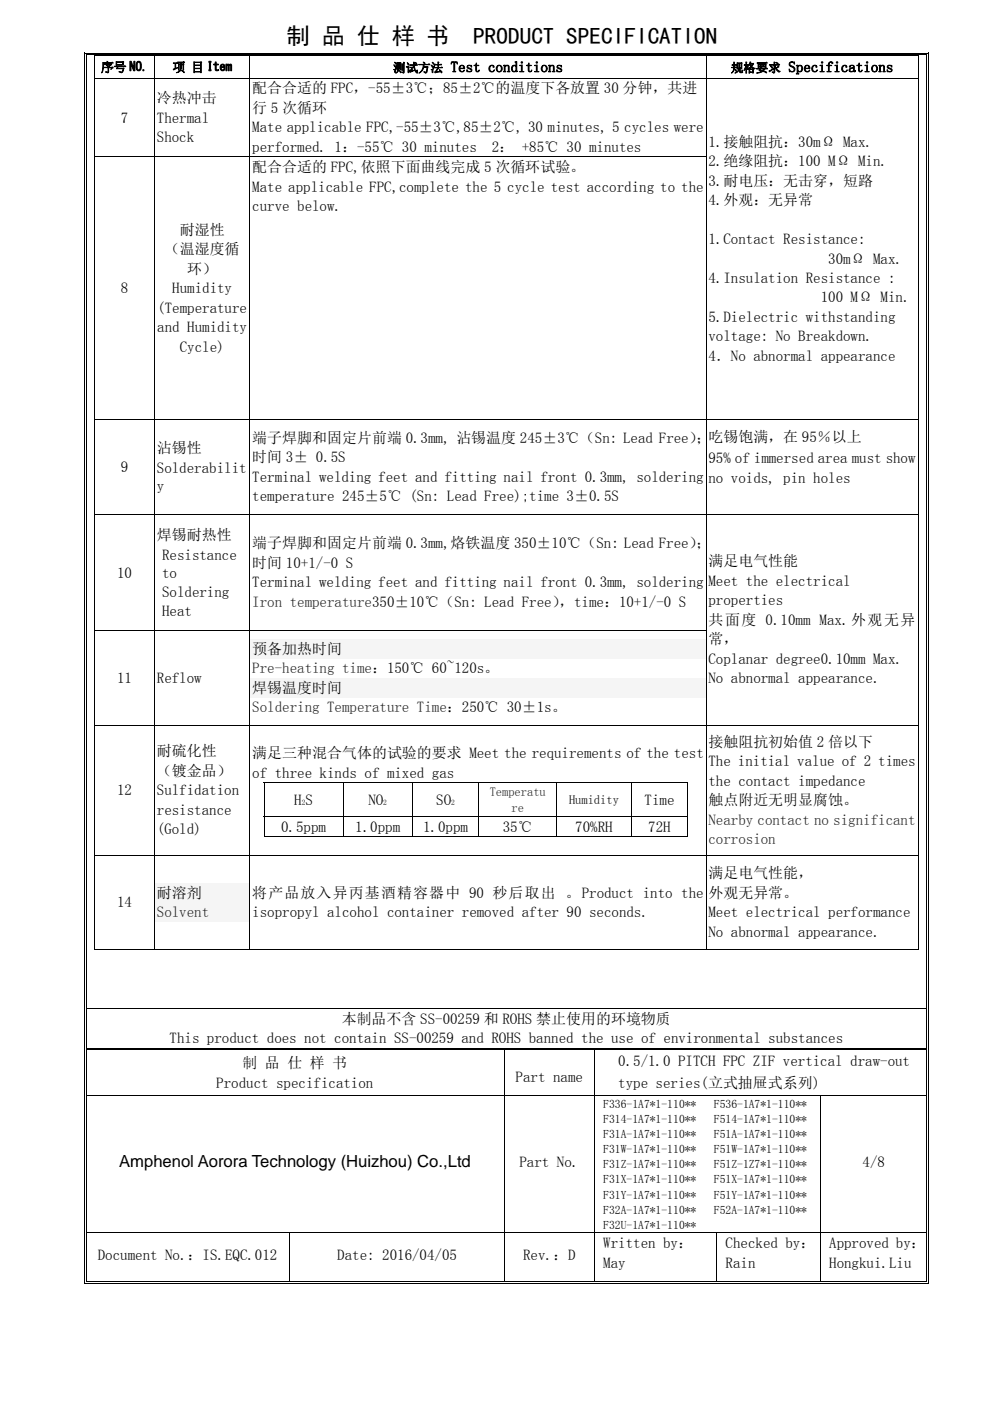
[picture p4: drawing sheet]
<svg xmlns="http://www.w3.org/2000/svg" width="210mm" height="297mm" viewBox="0 0 210 297" stroke-linecap="round" stroke-linejoin="round" font-family="sans-serif">
<defs><g id="words">
<g font-size="4.9">
<text x="60.9" y="9.4">制 品 仕 样 书</text>
<text x="100.4" y="9.4">PRODUCT SPECIFICATION</text>
</g>
<text font-size="3.5" x="25.3" y="247.4">Amphenol Aorora Technology (Huizhou) Co.,Ltd</text>
<g font-size="3.2">
<text x="95.6" y="15.3">Test conditions</text>
<text x="167.2" y="15.3">Specifications</text>
<text x="33.3" y="21.9">冷热冲击</text>
<text x="53.5" y="19.8">配合合适的 FPC，-55±3℃；85±2℃的温度下各放置 30 分钟，共进</text>
<text x="53.5" y="23.9">行 5 次循环</text>
<text x="25.6" y="26">7</text>
<text x="33.3" y="26">Thermal</text>
<text x="53.5" y="28.1">Mate applicable FPC,-55±3℃,85±2℃, 30 minutes, 5 cycles were</text>
<text x="33.3" y="30.1">Shock</text>
<text x="53.5" y="32.2">performed. 1：-55℃ 30 minutes</text>
<text x="104.3" y="32.2">2： +85℃ 30 minutes</text>
<text x="150.3" y="31.1">1.接触阻抗：30mΩ Max.</text>
<text x="150.3" y="35.2">2.绝缘阻抗：100 MΩ Min.</text>
<text x="53.5" y="36.5">配合合适的 FPC,依照下面曲线完成 5 次循环试验。</text>
<text x="53.5" y="40.6">Mate applicable FPC,complete the 5 cycle test according to the</text>
<text x="150.3" y="39.4">3.耐电压：无击穿，短路</text>
<text x="53.5" y="44.8">curve below.</text>
<text x="150.3" y="43.5">4.外观：无异常</text>
<text x="34.9" y="53.9">（温湿度循</text>
<text x="38.1" y="49.8">耐湿性</text>
<text x="150.3" y="51.8">1.Contact Resistance:</text>
<text x="39.7" y="58">环）</text>
<text x="175.7" y="55.9">30mΩ Max.</text>
<text x="25.6" y="62.2">8</text>
<text x="36.5" y="62.2">Humidity</text>
<text x="150.3" y="60">4.Insulation Resistance :</text>
<text x="174.1" y="64.1">100 MΩ Min.</text>
<text x="33.4" y="66.3">(Temperature</text>
<text x="33.4" y="70.4">and Humidity</text>
<text x="150.3" y="68.3">5.Dielectric withstanding</text>
<text x="38.1" y="74.5">Cycle)</text>
<text x="150.3" y="72.4">voltage: No Breakdown.</text>
<text x="150.3" y="76.5">4．No abnormal appearance</text>
<text x="53.5" y="93.9">端子焊脚和固定片前端 0.3mm, 沾锡温度 245±3℃（Sn: Lead Free）</text>
<text x="147.7" y="93.9">；吃锡饱满，在 95％以上</text>
<text x="25.6" y="100">9</text>
<text x="33.3" y="96.1">沾锡性</text>
<text x="33.3" y="100.2">Solderabilit</text>
<text x="53.5" y="98">时间 3± 0.5S</text>
<text x="150.3" y="98.1">95% of immersed area must show</text>
<text x="33.3" y="104.2">y</text>
<text x="53.5" y="102.1">Terminal welding feet and fitting nail front 0.3mm, soldering</text>
<text x="53.5" y="106.2">temperature 245±5℃ (Sn: Lead Free);time 3±0.5S</text>
<text x="150.3" y="102.3">no voids, pin holes</text>
<text x="33.3" y="114.5">焊锡耐热性</text>
<text x="34.4" y="118.6">Resistance</text>
<text x="53.5" y="116.3">端子焊脚和固定片前端 0.3mm,烙铁温度 350±10℃（Sn: Lead Free）</text>
<text x="147.7" y="116.3">；</text>
<text x="24.8" y="122.4">10</text>
<text x="34.4" y="122.6">to</text>
<text x="53.5" y="120.4">时间 10+1/-0 S</text>
<text x="53.5" y="124.5">Terminal welding feet and fitting nail front 0.3mm, soldering</text>
<text x="150.3" y="120.1">满足电气性能</text>
<text x="150.3" y="124.2">Meet the electrical</text>
<text x="34.4" y="126.6">Soldering</text>
<text x="34.4" y="130.6">Heat</text>
<text x="118.6" y="128.7">，time：10+1/-0 S</text>
<text x="150.3" y="128.4">properties</text>
<text x="150.3" y="132.5">共面度 0.10mm Max.外观无异</text>
<text x="150.3" y="136.6">常，</text>
<text x="53.5" y="138.6">预备加热时间</text>
<text x="150.3" y="140.7">Coplanar degree0.10mm Max.</text>
<text x="24.8" y="144.8">11</text>
<text x="33.3" y="144.8">Reflow</text>
<text x="53.5" y="146.9">焊锡温度时间</text>
<text x="150.3" y="144.9">No abnormal appearance.</text>
<text x="33.3" y="160.4">耐硫化性</text>
<text x="53.5" y="160.8">满足三种混合气体的试验的要求 Meet the requirements of the test</text>
<text x="150.3" y="158.3">接触阻抗初始值 2 倍以下</text>
<text x="33.3" y="164.5">（镀金品）</text>
<text x="53.5" y="164.9">of three kinds of mixed gas</text>
<text x="150.3" y="162.5">The initial value of 2 times</text>
<text x="150.3" y="166.6">the contact impedance</text>
<text x="24.8" y="168.6">12</text>
<text x="33.3" y="168.6">Sulfidation</text>
<text x="33.3" y="172.8">resistance</text>
<text x="62.4" y="170.6">H S</text>
<text x="78.1" y="170.6">NO</text>
<text x="92.5" y="170.6">SO</text>
<text x="136.7" y="170.6">Time</text>
<text x="150.3" y="170.7">触点附近无明显腐蚀。</text>
<text x="33.3" y="176.9">(Gold)</text>
<text x="59.6" y="176.3">0.5ppm</text>
<text x="75.4" y="176.3">1.0ppm</text>
<text x="89.7" y="176.3">1.0ppm</text>
<text x="106.6" y="176.3">35℃</text>
<text x="122" y="176.3">70%RH</text>
<text x="137.5" y="176.3">72H</text>
<text x="33.3" y="190.4">耐溶剂</text>
<text x="53.5" y="190.4">将产品放入异丙基酒精容器中 90 秒后取出 。Product into the</text>
<text x="150.3" y="186.2">满足电气性能，</text>
<text x="150.3" y="190.4">外观无异常。</text>
<text x="24.8" y="192.4">14</text>
<text x="53.5" y="194.5">isopropyl alcohol container removed after 90 seconds.</text>
<text x="150.3" y="194.5">Meet electrical performance</text>
<text x="150.3" y="198.6">No abnormal appearance.</text>
<text x="36" y="221.2">This product does not contain SS-00259 and ROHS banned the use of environmental substances</text>
<text x="72.5" y="217.1">本制品不含 SS-00259 和 ROHS 禁止使用的环境物质</text>
<text x="51.4" y="226.5">制 品 仕 样 书</text>
<text x="131.1" y="225.9">0.5/1.0 PITCH FPC ZIF vertical draw-out</text>
<text x="45.9" y="230.6">Product specification</text>
<text x="109.4" y="229.5">Part name</text>
<text x="131.1" y="230.7">type series(立式抽屉式系列)</text>
<text x="110.2" y="247.4">Part No.</text>
<text x="182.9" y="247.4">4/8</text>
<text x="20.7" y="267.1">Document No.：IS.EQC.012</text>
<text x="71.5" y="267.1">Date: 2016/04/05</text>
<text x="111" y="267.1">Rev.：D</text>
<text x="128" y="264.6">Written by：</text>
<text x="128" y="268.8">May</text>
<text x="153.9" y="264.6">Checked by：</text>
<text x="153.9" y="268.8">Rain</text>
<text x="175.9" y="264.6">Approved by：</text>
<text x="175.9" y="268.8">Hongkui.Liu</text>
</g>
<g font-size="3.2" fill="#222">
<text x="53.5" y="128.7">Iron temperature350±10℃（Sn: Lead Free）</text>
<text x="53.5" y="142.8">Pre-heating time：150℃ 60~120s。</text>
<text x="53.5" y="151">Soldering Temperature Time：250℃ 30±1s。</text>
<text x="150.3" y="174.8">Nearby contact no significant</text>
<text x="150.3" y="179">corrosion</text>
<text x="33.3" y="194.5">Solvent</text>
</g>
<g font-size="2.6">
<text x="21.5" y="15">序号 NO.</text>
<text x="36.6" y="15">项 目 Item</text>
<text x="83.4" y="15.3">测试方法</text>
<text x="155" y="15.3">规格要求</text>
<text x="120.7" y="170.4">Humidity</text>
</g>
<g font-size="2.6" fill="#222">
<text x="103.9" y="168.7">Temperatu</text>
<text x="108.5" y="172.1">re</text>
</g>
<g font-size="2.5">
<text x="128" y="234.9">F336-1A7*1-110**</text>
<text x="128" y="238.1">F314-1A7*1-110**</text>
<text x="151.4" y="234.9">F536-1A7*1-110**</text>
<text x="151.4" y="238.1">F514-1A7*1-110**</text>
<text x="128" y="241.3">F31A-1A7*1-110**</text>
<text x="128" y="244.5">F31W-1A7*1-110**</text>
<text x="151.4" y="241.3">F51A-1A7*1-110**</text>
<text x="151.4" y="244.5">F51W-1A7*1-110**</text>
<text x="128" y="247.7">F31Z-1A7*1-110**</text>
<text x="128" y="250.9">F31X-1A7*1-110**</text>
<text x="151.4" y="247.7">F51Z-1Z7*1-110**</text>
<text x="151.4" y="250.9">F51X-1A7*1-110**</text>
<text x="128" y="254.1">F31Y-1A7*1-110**</text>
<text x="128" y="257.3">F32A-1A7*1-110**</text>
<text x="151.4" y="254.1">F51Y-1A7*1-110**</text>
<text x="151.4" y="257.3">F52A-1A7*1-110**</text>
<text x="128" y="260.5">F32U-1A7*1-110**</text>
</g>
<g font-size="1.6">
<text x="64" y="170.8">2</text>
<text x="81.3" y="170.8">2</text>
<text x="95.7" y="170.8">2</text>
</g>
</g></defs>
<path d="M20 11.7h.2v.2h-.2zM194.6 11.7h.2v.2h-.2zM194.6 16.5h.2v.1h-.2zM194.6 33.1h.2v.2h-.2zM194.6 88.8h.2v.1h-.2zM194.6 108.9h.2v.2h-.2z" fill="#000"/>
<g fill="none" stroke="#000" stroke-width=".21">
<path d="M20 11.8h174.6M20 16.6h174.6M20.1 11.9v4.6M20.1 16.6v16.5M32.8 11.9v4.6M32.8 16.6v16.5M53 11.9v4.6M53 16.6v16.5M149.8 11.9v4.6M149.8 16.6v16.5M194.7 11.9v4.6M194.7 16.6v16.5"/>
<path d="M20 33.2h129.9M20.1 33.3v55.5M32.8 33.3v55.5M53 33.3v55.5M149.8 33.3v55.5M194.7 33.3v55.5M20 88.9h174.6M20.1 88.9v20M32.8 88.9v20M53 88.9v20M149.8 88.9v20M194.7 88.9v20"/>
<path d="M20 109h174.6M20.1 109.1v24.5M32.8 109.1v24.5M53 109.1v24.5M149.8 109.1v24.5M194.7 109.1v24.5"/>
</g>
<g fill="#f5f5f5">
<path d="M53.1 135.5h96.6v4.1h-96.6z"/>
<path d="M53.1 143.7h96.6v4.1h-96.6z"/>
</g>
<g fill="none" stroke="#000" stroke-width=".21">
<path d="M20 133.7h129.9M20.1 133.8v19.8M32.8 133.8v19.8M53 133.8v19.8M149.8 133.8v19.8M194.7 133.8v19.8M20 153.7h174.6M20.1 153.8v27.4M32.8 153.8v27.4M53 153.8v27.4M149.8 153.8v27.4M194.7 153.8v27.4"/>
<path d="M55.9 166h90M55.9 173h90M55.9 177.3h16.8M56 166.1v6.8M56 173.1v4.3M72.8 166.1v6.8M72.8 173.1v4.3M72.9 177.3h14.5M87.5 166.1v6.8M87.5 173.1v4.3M87.5 177.3h14M101.6 166.1v6.8"/>
<path d="M101.6 173.1v4.3M101.7 177.3h16.2M118 166.1v6.8M118 173.1v4.3M118.1 177.3h15.7M133.9 166.1v6.8M133.9 173.1v4.3M134 177.3h11.8M145.9 166.1v6.8M145.9 173.1v4.3"/>
</g>
<path d="M194.6 133.6h.2v.2h-.2zM194.6 153.6h.2v.2h-.2zM55.9 165.9h.2v.2h-.2zM145.8 165.9h.1v.2h-.1zM145.8 177.2h.1v.2h-.1z" fill="#000"/>
<g fill="#f5f5f5">
<path d="M32.9 187.2h20v4.1h-20z"/>
<path d="M32.9 191.3h20v4.1h-20z"/>
</g>
<g fill="none" stroke="#000" stroke-width=".21">
<path d="M17.9 11.7v202.1M18.3 11.7v202.1M18.4 11.3h178M18.4 11.6h178M196.5 11.7v202.1M196.9 11.7v202.1M20.1 181.4v20M32.8 181.4v20M53 181.4v20M149.8 181.4v20M194.6 181.3h-174.6M194.7 181.4v20"/>
<path d="M17.9 213.9v8.3M18.3 213.9v8.3M18.4 213.8h178M20 201.3h12.7M32.9 201.3h20M53.1 201.3h96.6M149.9 201.3h44.7M196.5 213.9v8.3M196.9 213.9v8.3M17.9 222.7v9.5M18.3 222.7v9.5M18.4 222.3h88.5"/>
<path d="M18.4 222.6h88.5M107 222.7v9.5M107.4 222.3h18.6M107.4 222.6h18.6M126 222.7v9.5M126.5 222.3h69.9M126.5 222.6h69.9M196.5 222.7v9.5M196.9 222.7v9.5"/>
</g>
<g fill="#000">
<path d="M17.8 11.2h.2v.5h-.2zM17.8 11.2h.6v.1h-.6zM18.2 11.5h.2v.2h-.2zM196.4 11.2h.6v.1h-.6zM196.4 11.5h.2v.2h-.2zM196.8 11.2h.2v.5h-.2zM194.6 181.2h.2v.2h-.2zM17.8 213.8h.2v.1h-.2zM18.2 213.8h.2v.1h-.2zM194.6 201.2h.2v.2h-.2zM196.4 213.8h.2v.1h-.2zM196.8 213.8h.2v.1h-.2z"/>
<path d="M17.8 222.2h.2v.5h-.2zM18.2 222.7h.2zM18.2 222.2h.2v.2h-.2zM18.2 222.5h.2v.2h-.2zM106.9 222.7h.2zM106.9 222.2h.5v.2h-.5zM106.9 222.5h.5v.2h-.5zM126 222.7h.1zM126 222.2h.5v.2h-.5zM126 222.5h.5v.2h-.5zM196.4 222.7h.2zM196.4 222.2h.2v.2h-.2z"/>
<path d="M196.4 222.5h.2v.2h-.2zM196.8 222.7h.2zM196.8 222.2h.2v.5h-.2z"/>
</g>
<path d="M25.3 244.1h74.5v4.1h-74.5z" fill="#fff"/>
<g fill="#000">
<path d="M17.8 232.2h.2v.2h-.2zM18.2 232.2h.2v.2h-.2zM196.4 232.2h.2v.2h-.2zM196.8 232.2h.2v.2h-.2zM17.8 261.3h.2v.2h-.2zM17.8 272.1h.6v.1h-.6zM18.2 261.3h.2v.2h-.2zM18.2 271.7h.2v.2h-.2zM61.4 271.7h.5v.2h-.5zM106.9 271.7h.5v.2h-.5zM126 271.7h.5v.2h-.5zM126 272.1h.5v.1h-.5z"/>
<path d="M151.9 271.7h.5v.2h-.5zM173.9 271.7h.5v.2h-.5zM196.4 261.3h.2v.2h-.2zM196.4 272.1h.6v.1h-.6zM196.4 271.7h.2v.2h-.2zM196.8 261.3h.2v.2h-.2zM196.8 271.7h.2v.5h-.2z"/>
</g>
<g fill="none" stroke="#000" stroke-width=".21">
<path d="M17.9 232.4v28.9M18.3 232.4v28.9M18.4 232.3h178M107 232.4v28.9M126 232.4v28.9M174 232.4v28.9M196.5 232.4v28.9M196.9 232.4v28.9M17.9 261.5v10.7M18.3 261.5v10.2M18.4 261.4h178M18.4 272.1h107.6"/>
<path d="M18.4 271.8h43M61.5 261.5v10.2M61.9 271.8h45M107 261.5v10.2M107.4 271.8h18.6M126 261.5v10.2M126.5 271.8h25.4M152 261.5v10.2M152.4 271.8h21.5M174 261.5v10.2M174.4 271.8h22M196.4 272.1h-69.9"/>
<path d="M196.5 261.5v10.2M196.9 261.5v10.2"/>
</g>
<use href="#words"/>
</svg>
